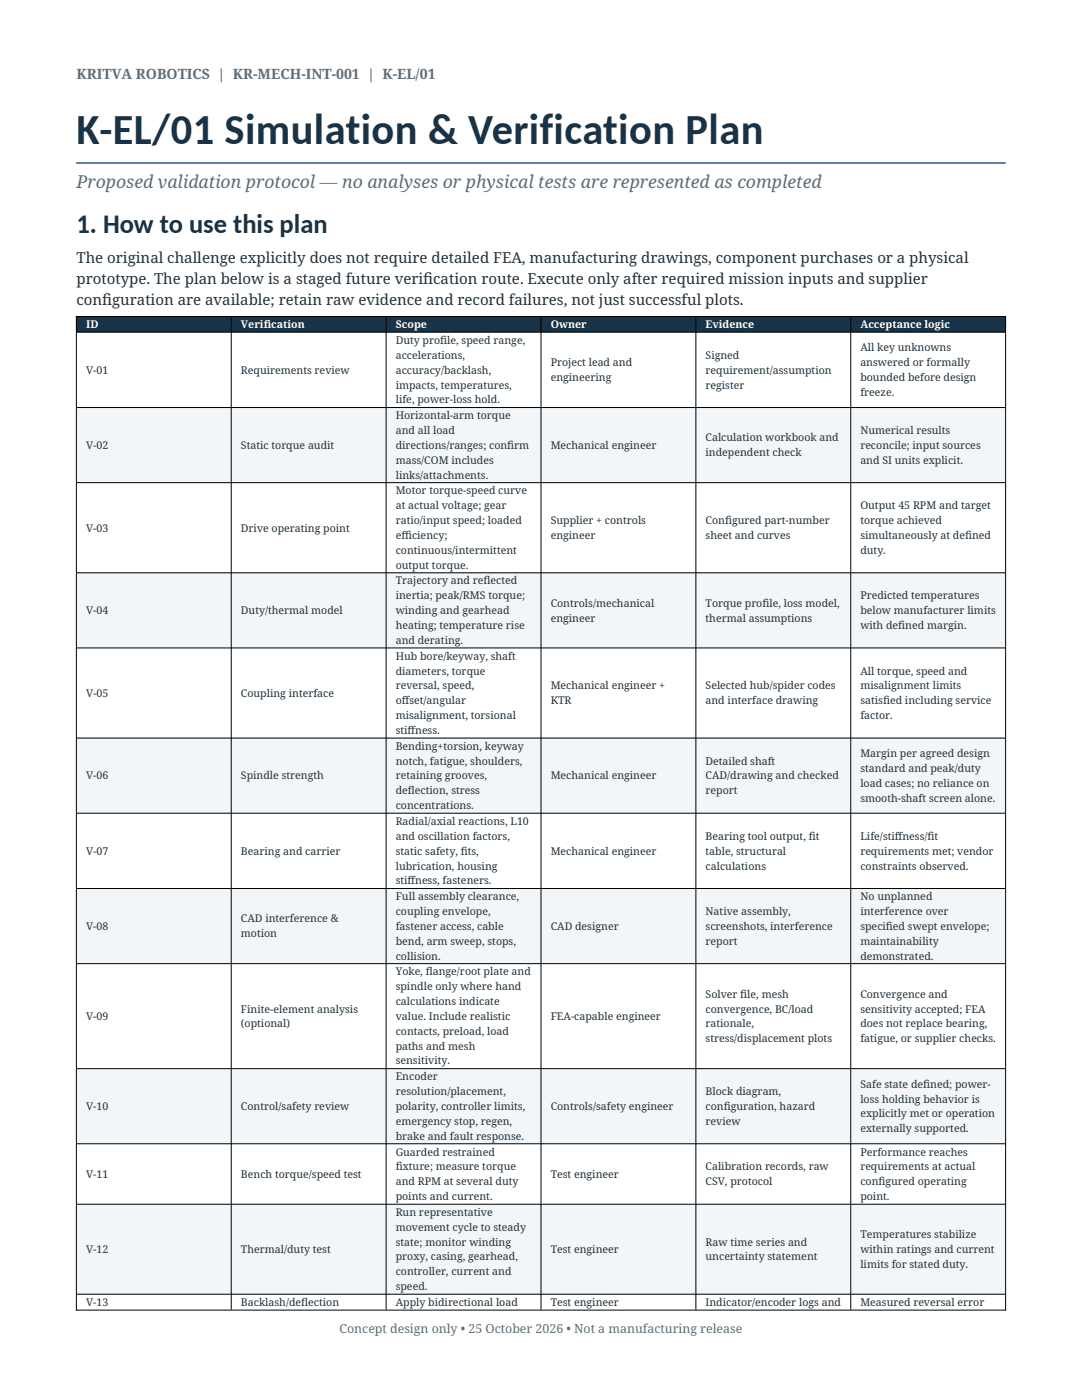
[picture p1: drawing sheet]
<svg xmlns="http://www.w3.org/2000/svg" width="216mm" height="279mm" viewBox="0 0 216 279" stroke-linecap="round" stroke-linejoin="round" font-family="sans-serif">
<defs><g id="words">
<text font-size="8.5" fill="#183247" x="15.3" y="28.7">K-EL/01 Simulation &amp; Verification Plan</text>
<text font-size="5.3" fill="#183247" x="15.3" y="46.6">1. How to use this plan</text>
<text font-size="3.5" fill="#557080" x="15.3" y="37.5">Proposed validation protocol — no analyses or physical tests are represented as completed</text>
<g font-size="3" fill="#23313a">
<text x="15.3" y="52.4">The original challenge explicitly does not require detailed FEA, manufacturing drawings, component purchases or a physical</text>
<text x="15.3" y="56.6">prototype. The plan below is a staged future verif</text>
<text x="84.5" y="56.6">ication route. Execute only after required mission inputs and supplier</text>
<text x="15.3" y="60.8">conf</text>
<text x="20.4" y="60.8">iguration are available; retain raw evidence and record failures, not just successful plots.</text>
</g>
<text font-size="2.8" fill="#557080" x="15.3" y="15.7">KRITVA ROBOTICS | KR-MECH-INT-001 | K-EL/01</text>
<text font-size="2.5" fill="#557080" x="67.8" y="266">Concept design only • 25 October 2026 • Not a manufacturing release</text>
<g font-size="2.1" fill="#fff">
<text x="17.2" y="65.5">ID</text>
<text x="48.1" y="65.5">Verif</text>
<text x="52.6" y="65.5">ication</text>
<text x="79" y="65.5">Scope</text>
<text x="109.9" y="65.5">Owner</text>
<text x="140.8" y="65.5">Evidence</text>
<text x="171.7" y="65.5">Acceptance logic</text>
</g>
<g font-size="2.1" fill="#23313a">
<text x="79" y="68.7">Duty prof</text>
<text x="79" y="71.6">accelerations,</text>
<text x="87.9" y="68.7">ile, speed range,</text>
<text x="140.8" y="71.6">Signed</text>
<text x="171.7" y="70.1">All key unknowns</text>
<text x="17.2" y="74.6">V-01</text>
<text x="48.1" y="74.6">Requirements review</text>
<text x="79" y="74.6">accuracy/backlash,</text>
<text x="79" y="77.5">impacts, temperatures,</text>
<text x="109.9" y="73.1">Project lead and</text>
<text x="109.9" y="76.1">engineering</text>
<text x="140.8" y="74.6">requirement/assumption</text>
<text x="140.8" y="77.5">register</text>
<text x="171.7" y="73.1">answered or formally</text>
<text x="171.7" y="76.1">bounded before design</text>
<text x="79" y="80.5">life, power-loss hold.</text>
<text x="79" y="83.7">Horizontal-arm torque</text>
<text x="171.7" y="79">freeze.</text>
<text x="17.2" y="89.6">V-02</text>
<text x="48.1" y="89.6">Static torque audit</text>
<text x="79" y="86.6">and all load</text>
<text x="79" y="89.6">directions/ranges; conf</text>
<text x="101.2" y="89.6">irm</text>
<text x="109.9" y="89.6">Mechanical engineer</text>
<text x="140.8" y="88.1">Calculation workbook and</text>
<text x="171.7" y="86.6">Numerical results</text>
<text x="171.7" y="89.6">reconcile; input sources</text>
<text x="79" y="92.6">mass/COM includes</text>
<text x="79" y="95.5">links/attachments.</text>
<text x="140.8" y="91.1">independent check</text>
<text x="171.7" y="92.6">and SI units explicit.</text>
<text x="79" y="98.7">Motor torque-speed curve</text>
<text x="79" y="101.6">at actual voltage; gear</text>
<text x="171.7" y="101.6">Output 45 RPM and target</text>
<text x="17.2" y="106.1">V-03</text>
<text x="48.1" y="106.1">Drive operating point</text>
<text x="79" y="104.6">ratio/input speed; loaded</text>
<text x="79" y="107.6">ef</text>
<text x="80.1" y="107.6">f</text>
<text x="80.1" y="107.6">iciency;</text>
<text x="109.9" y="104.6">Supplier + controls</text>
<text x="109.9" y="107.6">engineer</text>
<text x="140.8" y="104.6">Conf</text>
<text x="140.8" y="107.6">sheet and curves</text>
<text x="144.7" y="104.6">igured part-number</text>
<text x="171.7" y="104.6">torque achieved</text>
<text x="171.7" y="107.6">simultaneously at def</text>
<text x="192.6" y="107.6">ined</text>
<text x="79" y="110.5">continuous/intermittent</text>
<text x="79" y="113.5">output torque.</text>
<text x="171.7" y="110.5">duty.</text>
<text x="79" y="116.6">Trajectory and ref</text>
<text x="79" y="119.6">inertia; peak/RMS torque;</text>
<text x="96.5" y="116.6">lected</text>
<text x="171.7" y="119.6">Predicted temperatures</text>
<text x="17.2" y="122.6">V-04</text>
<text x="48.1" y="122.6">Duty/thermal model</text>
<text x="79" y="122.6">winding and gearhead</text>
<text x="79" y="125.5">heating; temperature rise</text>
<text x="109.9" y="121.1">Controls/mechanical</text>
<text x="109.9" y="124.1">engineer</text>
<text x="140.8" y="121.1">Torque prof</text>
<text x="140.8" y="124.1">thermal assumptions</text>
<text x="152.1" y="121.1">ile, loss model,</text>
<text x="171.7" y="122.6">below manufacturer limits</text>
<text x="171.7" y="125.5">with def</text>
<text x="179.2" y="125.5">ined margin.</text>
<text x="79" y="128.5">and derating.</text>
<text x="79" y="131.7">Hub bore/keyway, shaft</text>
<text x="79" y="134.6">diameters, torque</text>
<text x="79" y="137.6">reversal, speed,</text>
<text x="109.9" y="137.6">Mechanical engineer +</text>
<text x="140.8" y="137.6">Selected hub/spider codes</text>
<text x="171.7" y="134.6">All torque, speed and</text>
<text x="171.7" y="137.6">misalignment limits</text>
<text x="17.2" y="139.1">V-05</text>
<text x="48.1" y="139.1">Coupling interface</text>
<text x="79" y="140.5">of</text>
<text x="79" y="143.5">misalignment, torsional</text>
<text x="80.2" y="140.5">fset/angular</text>
<text x="109.9" y="140.5">KTR</text>
<text x="140.8" y="140.5">and interface drawing</text>
<text x="171.7" y="140.5">satisf</text>
<text x="171.7" y="143.5">factor.</text>
<text x="176.2" y="140.5">ied including service</text>
<text x="79" y="146.5">stif</text>
<text x="79" y="149.6">Bending+torsion, keyway</text>
<text x="81.3" y="146.5">fness.</text>
<text x="17.2" y="155.6">V-06</text>
<text x="48.1" y="155.6">Spindle strength</text>
<text x="79" y="152.6">notch, fatigue, shoulders,</text>
<text x="79" y="155.6">retaining grooves,</text>
<text x="109.9" y="155.6">Mechanical engineer</text>
<text x="140.8" y="152.6">Detailed shaft</text>
<text x="140.8" y="155.6">CAD/drawing and checked</text>
<text x="171.7" y="151.1">Margin per agreed design</text>
<text x="171.7" y="154.1">standard and peak/duty</text>
<text x="79" y="158.5">def</text>
<text x="79" y="161.5">concentrations.</text>
<text x="81.4" y="158.5">lection, stress</text>
<text x="140.8" y="158.5">report</text>
<text x="171.7" y="157">load cases; no reliance on</text>
<text x="171.7" y="160">smooth-shaft screen alone.</text>
<text x="79" y="164.6">Radial/axial reactions, L10</text>
<text x="79" y="167.6">and oscillation factors,</text>
<text x="140.8" y="167.6">Bearing tool output, f</text>
<text x="161.4" y="167.6">it</text>
<text x="171.7" y="167.6">Life/stif</text>
<text x="178.6" y="167.6">fness/f</text>
<text x="185.1" y="167.6">it</text>
<text x="17.2" y="170.6">V-07</text>
<text x="48.1" y="170.6">Bearing and carrier</text>
<text x="79" y="170.6">static safety, f</text>
<text x="79" y="173.5">lubrication, housing</text>
<text x="91.9" y="170.6">its,</text>
<text x="109.9" y="170.6">Mechanical engineer</text>
<text x="140.8" y="170.6">table, structural</text>
<text x="140.8" y="173.5">calculations</text>
<text x="171.7" y="170.6">requirements met; vendor</text>
<text x="171.7" y="173.5">constraints observed.</text>
<text x="79" y="176.5">stif</text>
<text x="79" y="179.7">Full assembly clearance,</text>
<text x="81.3" y="176.5">fness, fasteners.</text>
<text x="171.7" y="179.7">No unplanned</text>
<text x="17.2" y="185.6">V-08</text>
<text x="48.1" y="184.1">CAD interference &amp;</text>
<text x="79" y="182.6">coupling envelope,</text>
<text x="79" y="185.6">fastener access, cable</text>
<text x="109.9" y="185.6">CAD designer</text>
<text x="140.8" y="182.6">Native assembly,</text>
<text x="140.8" y="185.6">screenshots, interference</text>
<text x="171.7" y="182.6">interference over</text>
<text x="171.7" y="185.6">specif</text>
<text x="176.8" y="185.6">ied swept envelope;</text>
<text x="48.1" y="187.1">motion</text>
<text x="79" y="188.5">bend, arm sweep, stops,</text>
<text x="79" y="191.5">collision.</text>
<text x="140.8" y="188.5">report</text>
<text x="171.7" y="188.5">maintainability</text>
<text x="171.7" y="191.5">demonstrated.</text>
<text x="79" y="194.7">Yoke, f</text>
<text x="79" y="197.6">spindle only where hand</text>
<text x="84.9" y="194.7">lange/root plate and</text>
<text x="17.2" y="203.6">V-09</text>
<text x="48.1" y="202.1">Finite-element analysis</text>
<text x="79" y="200.6">calculations indicate</text>
<text x="79" y="203.6">value. Include realistic</text>
<text x="109.9" y="203.6">FEA-capable engineer</text>
<text x="140.8" y="199.1">Solver f</text>
<text x="140.8" y="202.1">convergence, BC/load</text>
<text x="147.7" y="199.1">ile, mesh</text>
<text x="171.7" y="199.1">Convergence and</text>
<text x="171.7" y="202.1">sensitivity accepted; FEA</text>
<text x="48.1" y="205">(optional)</text>
<text x="79" y="206.5">contacts, preload, load</text>
<text x="79" y="209.5">paths and mesh</text>
<text x="140.8" y="205">rationale,</text>
<text x="140.8" y="208">stress/displacement plots</text>
<text x="171.7" y="205">does not replace bearing,</text>
<text x="171.7" y="208">fatigue, or supplier checks.</text>
<text x="79" y="212.4">sensitivity.</text>
<text x="79" y="215.6">Encoder</text>
<text x="17.2" y="221.5">V-10</text>
<text x="48.1" y="221.5">Control/safety review</text>
<text x="79" y="218.6">resolution/placement,</text>
<text x="79" y="221.5">polarity, controller limits,</text>
<text x="109.9" y="221.5">Controls/safety engineer</text>
<text x="140.8" y="218.6">Block diagram,</text>
<text x="140.8" y="221.5">conf</text>
<text x="144.4" y="221.5">iguration, hazard</text>
<text x="171.7" y="217.1">Safe state def</text>
<text x="171.7" y="220">loss holding behavior is</text>
<text x="184.2" y="217.1">ined; power-</text>
<text x="79" y="224.5">emergency stop, regen,</text>
<text x="79" y="227.5">brake and fault response.</text>
<text x="140.8" y="224.5">review</text>
<text x="171.7" y="223">explicitly met or operation</text>
<text x="171.7" y="226">externally supported.</text>
<text x="79" y="230.6">Guarded restrained</text>
<text x="79" y="233.6">f</text>
<text x="79" y="233.6">ixture; measure torque</text>
<text x="140.8" y="233.6">Calibration records, raw</text>
<text x="171.7" y="230.6">Performance reaches</text>
<text x="171.7" y="233.6">requirements at actual</text>
<text x="17.2" y="235.1">V-11</text>
<text x="48.1" y="235.1">Bench torque/speed test</text>
<text x="79" y="236.5">and RPM at several duty</text>
<text x="79" y="239.5">points and current.</text>
<text x="109.9" y="235.1">Test engineer</text>
<text x="140.8" y="236.5">CSV, protocol</text>
<text x="171.7" y="236.5">conf</text>
<text x="171.7" y="239.5">point.</text>
<text x="175.3" y="236.5">igured operating</text>
<text x="79" y="242.7">Run representative</text>
<text x="79" y="245.6">movement cycle to steady</text>
<text x="17.2" y="250.1">V-12</text>
<text x="48.1" y="250.1">Thermal/duty test</text>
<text x="79" y="248.6">state; monitor winding</text>
<text x="79" y="251.5">proxy, casing, gearhead,</text>
<text x="109.9" y="250.1">Test engineer</text>
<text x="140.8" y="248.6">Raw time series and</text>
<text x="140.8" y="251.5">uncertainty statement</text>
<text x="171.7" y="247.1">Temperatures stabilize</text>
<text x="171.7" y="250.1">within ratings and current</text>
<text x="79" y="254.5">controller, current and</text>
<text x="79" y="257.5">speed.</text>
<text x="171.7" y="253">limits for stated duty.</text>
<text x="17.2" y="260.6">V-13</text>
<text x="48.1" y="260.6">Backlash/def</text>
<text x="60.1" y="260.6">lection</text>
<text x="79" y="260.7">Apply bidirectional load</text>
<text x="109.9" y="260.6">Test engineer</text>
<text x="140.8" y="260.7">Indicator/encoder logs and</text>
<text x="171.7" y="260.7">Measured reversal error</text>
</g>
</g></defs>
<g fill="#183247">
<path d="M15.2 63.1h30.9v3.1h-30.9z" fill-rule="evenodd"/>
<path d="M46.1 63.1h30.9v3.1h-30.9z" fill-rule="evenodd"/>
<path d="M77 63.1h30.9v3.1h-30.9z" fill-rule="evenodd"/>
<path d="M107.9 63.1h30.9v3.1h-30.9z" fill-rule="evenodd"/>
<path d="M138.9 63.1h30.8v3.1h-30.8z" fill-rule="evenodd"/>
<path d="M169.8 63.1h30.8v3.1h-30.8z" fill-rule="evenodd"/>
</g>
<g fill="#f2f6f8">
<path d="M15.2 81.2h30.9v15h-30.9z" fill-rule="evenodd"/>
<path d="M46.1 81.2h30.9v15h-30.9z" fill-rule="evenodd"/>
<path d="M77 81.2h30.9v15h-30.9z" fill-rule="evenodd"/>
<path d="M107.9 81.2h30.9v15h-30.9z" fill-rule="evenodd"/>
<path d="M138.9 81.2h30.8v15h-30.8z" fill-rule="evenodd"/>
<path d="M169.8 81.2h30.8v15h-30.8z" fill-rule="evenodd"/>
<path d="M15.2 114.2h30.9v15h-30.9z" fill-rule="evenodd"/>
<path d="M46.1 114.2h30.9v15h-30.9z" fill-rule="evenodd"/>
<path d="M77 114.2h30.9v15h-30.9z" fill-rule="evenodd"/>
<path d="M107.9 114.2h30.9v15h-30.9z" fill-rule="evenodd"/>
<path d="M138.9 114.2h30.8v15h-30.8z" fill-rule="evenodd"/>
<path d="M169.8 114.2h30.8v15h-30.8z" fill-rule="evenodd"/>
<path d="M15.2 147.2h30.9v15h-30.9z" fill-rule="evenodd"/>
<path d="M46.1 147.2h30.9v15h-30.9z" fill-rule="evenodd"/>
<path d="M77 147.2h30.9v15h-30.9z" fill-rule="evenodd"/>
<path d="M107.9 147.2h30.9v15h-30.9z" fill-rule="evenodd"/>
<path d="M138.9 147.2h30.8v15h-30.8z" fill-rule="evenodd"/>
<path d="M169.8 147.2h30.8v15h-30.8z" fill-rule="evenodd"/>
<path d="M15.2 177.2h30.9v15h-30.9z" fill-rule="evenodd"/>
<path d="M46.1 177.2h30.9v15h-30.9z" fill-rule="evenodd"/>
<path d="M77 177.2h30.9v15h-30.9z" fill-rule="evenodd"/>
<path d="M107.9 177.2h30.9v15h-30.9z" fill-rule="evenodd"/>
<path d="M138.9 177.2h30.8v15h-30.8z" fill-rule="evenodd"/>
<path d="M169.8 177.2h30.8v15h-30.8z" fill-rule="evenodd"/>
<path d="M15.2 213.2h30.9v15h-30.9z" fill-rule="evenodd"/>
<path d="M46.1 213.2h30.9v15h-30.9z" fill-rule="evenodd"/>
<path d="M77 213.2h30.9v15h-30.9z" fill-rule="evenodd"/>
<path d="M107.9 213.2h30.9v15h-30.9z" fill-rule="evenodd"/>
<path d="M138.9 213.2h30.8v15h-30.8z" fill-rule="evenodd"/>
<path d="M169.8 213.2h30.8v15h-30.8z" fill-rule="evenodd"/>
<path d="M15.2 240.2h30.9v18h-30.9z" fill-rule="evenodd"/>
<path d="M46.1 240.2h30.9v18h-30.9z" fill-rule="evenodd"/>
<path d="M77 240.2h30.9v18h-30.9z" fill-rule="evenodd"/>
<path d="M107.9 240.2h30.9v18h-30.9z" fill-rule="evenodd"/>
<path d="M138.9 240.2h30.8v18h-30.8z" fill-rule="evenodd"/>
<path d="M169.8 240.2h30.8v18h-30.8z" fill-rule="evenodd"/>
</g>
<g fill="#183247">
<path d="M15.2 63.1h30.9v3.1h-30.9z" fill-rule="evenodd"/>
<path d="M46.1 63.1h30.9v3.1h-30.9z" fill-rule="evenodd"/>
<path d="M77 63.1h30.9v3.1h-30.9z" fill-rule="evenodd"/>
<path d="M107.9 63.1h30.9v3.1h-30.9z" fill-rule="evenodd"/>
<path d="M138.9 63.1h30.8v3.1h-30.8z" fill-rule="evenodd"/>
<path d="M169.8 63.1h30.8v3.1h-30.8z" fill-rule="evenodd"/>
</g>
<g fill="#f2f6f8">
<path d="M15.2 81.2h30.9v15h-30.9z" fill-rule="evenodd"/>
<path d="M46.1 81.2h30.9v15h-30.9z" fill-rule="evenodd"/>
<path d="M77 81.2h30.9v15h-30.9z" fill-rule="evenodd"/>
<path d="M107.9 81.2h30.9v15h-30.9z" fill-rule="evenodd"/>
<path d="M138.9 81.2h30.8v15h-30.8z" fill-rule="evenodd"/>
<path d="M169.8 81.2h30.8v15h-30.8z" fill-rule="evenodd"/>
<path d="M15.2 114.2h30.9v15h-30.9z" fill-rule="evenodd"/>
<path d="M46.1 114.2h30.9v15h-30.9z" fill-rule="evenodd"/>
<path d="M77 114.2h30.9v15h-30.9z" fill-rule="evenodd"/>
<path d="M107.9 114.2h30.9v15h-30.9z" fill-rule="evenodd"/>
<path d="M138.9 114.2h30.8v15h-30.8z" fill-rule="evenodd"/>
<path d="M169.8 114.2h30.8v15h-30.8z" fill-rule="evenodd"/>
<path d="M15.2 147.2h30.9v15h-30.9z" fill-rule="evenodd"/>
<path d="M46.1 147.2h30.9v15h-30.9z" fill-rule="evenodd"/>
<path d="M77 147.2h30.9v15h-30.9z" fill-rule="evenodd"/>
<path d="M107.9 147.2h30.9v15h-30.9z" fill-rule="evenodd"/>
<path d="M138.9 147.2h30.8v15h-30.8z" fill-rule="evenodd"/>
<path d="M169.8 147.2h30.8v15h-30.8z" fill-rule="evenodd"/>
<path d="M15.2 177.2h30.9v15h-30.9z" fill-rule="evenodd"/>
<path d="M46.1 177.2h30.9v15h-30.9z" fill-rule="evenodd"/>
<path d="M77 177.2h30.9v15h-30.9z" fill-rule="evenodd"/>
<path d="M107.9 177.2h30.9v15h-30.9z" fill-rule="evenodd"/>
<path d="M138.9 177.2h30.8v15h-30.8z" fill-rule="evenodd"/>
<path d="M169.8 177.2h30.8v15h-30.8z" fill-rule="evenodd"/>
<path d="M15.2 213.2h30.9v15h-30.9z" fill-rule="evenodd"/>
<path d="M46.1 213.2h30.9v15h-30.9z" fill-rule="evenodd"/>
<path d="M77 213.2h30.9v15h-30.9z" fill-rule="evenodd"/>
<path d="M107.9 213.2h30.9v15h-30.9z" fill-rule="evenodd"/>
<path d="M138.9 213.2h30.8v15h-30.8z" fill-rule="evenodd"/>
<path d="M169.8 213.2h30.8v15h-30.8z" fill-rule="evenodd"/>
<path d="M15.2 240.2h30.9v18h-30.9z" fill-rule="evenodd"/>
<path d="M46.1 240.2h30.9v18h-30.9z" fill-rule="evenodd"/>
<path d="M77 240.2h30.9v18h-30.9z" fill-rule="evenodd"/>
<path d="M107.9 240.2h30.9v18h-30.9z" fill-rule="evenodd"/>
<path d="M138.9 240.2h30.8v18h-30.8z" fill-rule="evenodd"/>
<path d="M169.8 240.2h30.8v18h-30.8z" fill-rule="evenodd"/>
</g>
<g fill="none" stroke="#000" stroke-width=".2">
<path d="M15.2 63.2h185.5M15.2 63.1v198.4M15.3 66.3h185.3M46.1 63.3v198.1M77 63.3v198.1M107.9 63.3v198.1M138.9 63.3v198.1M169.8 63.3v198.1M200.7 63.1v198.4M15.3 81.3h185.3M15.3 96.3h185.3M15.3 114.3h185.3"/>
<path d="M15.3 129.3h185.3M15.3 147.3h185.3M15.3 162.3h185.3M15.3 177.3h185.3M15.3 192.3h185.3M15.3 213.3h185.3M15.3 228.3h185.3M15.3 240.3h185.3M15.3 258.3h185.3M15.2 261.5h185.5"/>
</g>
<path d="M15.2 32.5h185.4" fill="none" stroke="#4f81bd" stroke-width=".35"/>
<use href="#words"/>
</svg>
